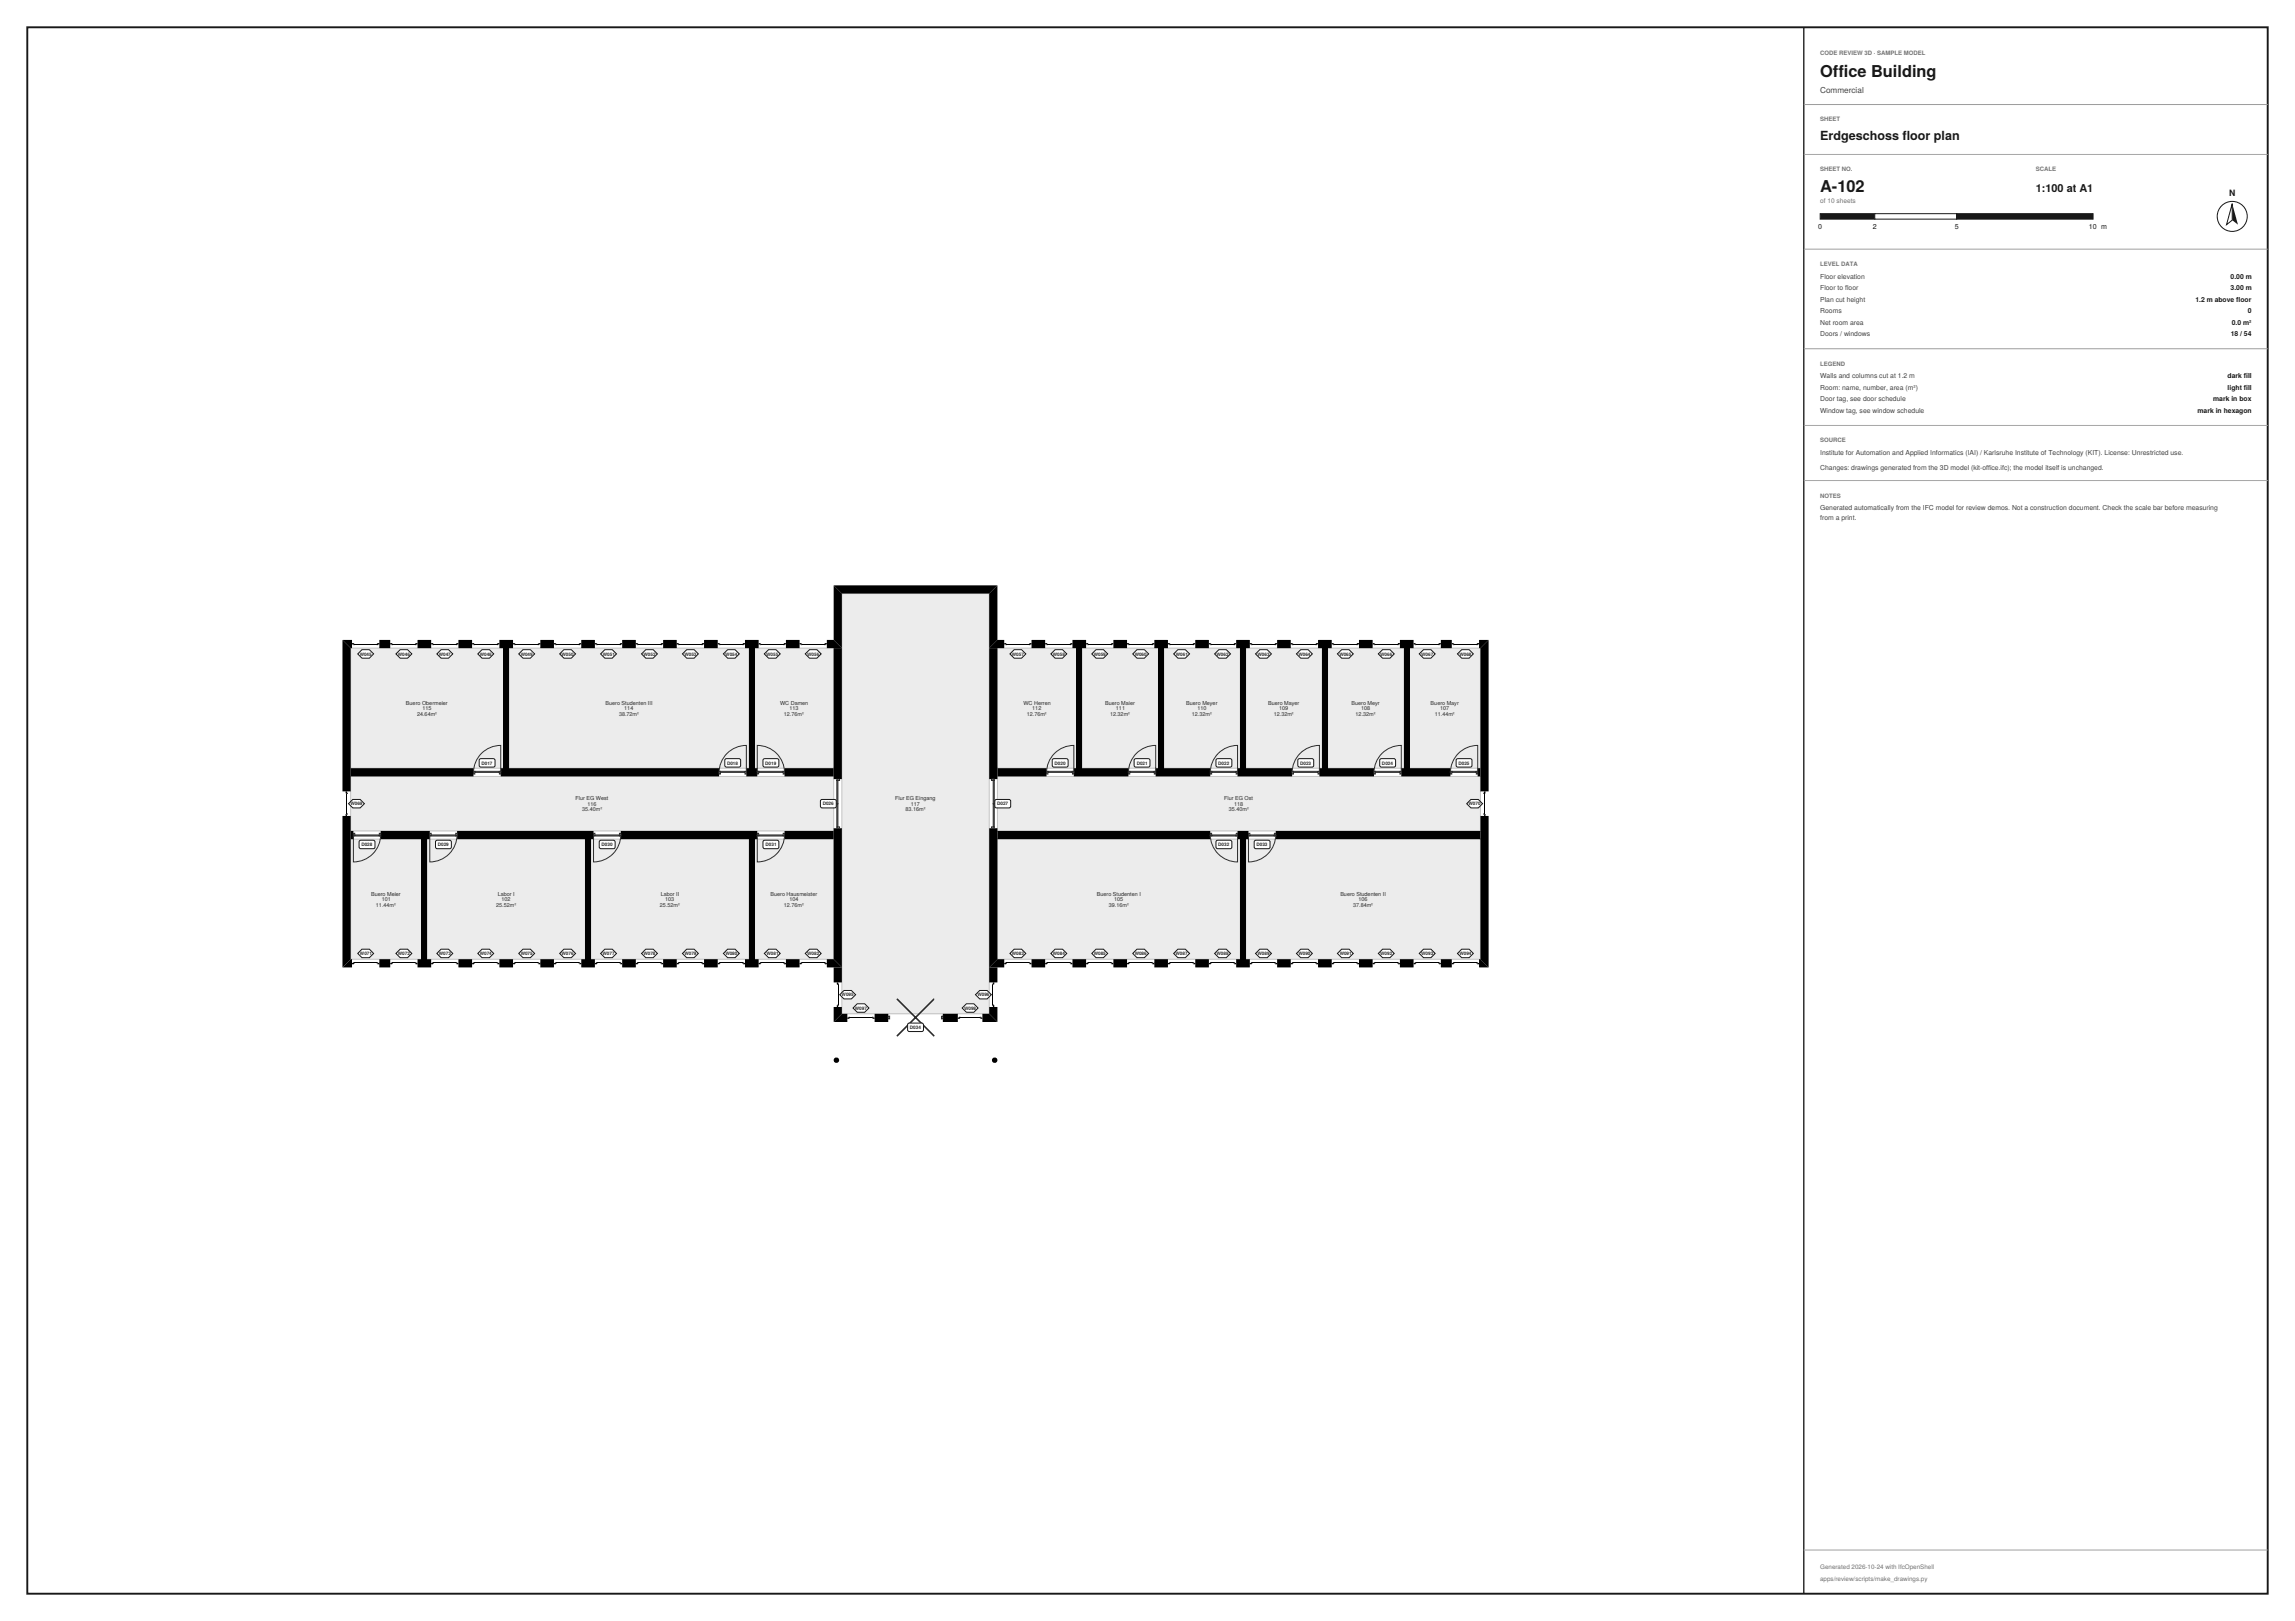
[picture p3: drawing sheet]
<svg xmlns="http://www.w3.org/2000/svg" width="841mm" height="594mm" viewBox="0 0 841 594" stroke-linecap="round" stroke-linejoin="round" font-family="sans-serif">
<defs><g id="words">
<g font-size="6" fill="#111827">
<text x="667" y="28.3">Office Building</text>
<text x="667" y="70.3">A-102</text>
</g>
<text font-size="4.6" fill="#111827" x="667" y="51.2">Erdgeschoss floor plan</text>
<text font-size="4" fill="#111827" x="746" y="70.3">1:100 at A1</text>
<text font-size="3.2" fill="#111827" x="816.8" y="71.8">N</text>
<text font-size="3" fill="#374151" x="667" y="34.1">Commercial</text>
<g font-size="2.6" fill="#111827">
<text x="666.3" y="83.8">0</text>
<text x="686.3" y="83.8">2</text>
<text x="716.3" y="83.8">5</text>
<text x="765.5" y="83.8">10 m</text>
</g>
<g font-size="2.5" fill="#374151">
<text x="667" y="102.2">Floor elevation</text>
<text x="667" y="106.4">Floor to floor</text>
<text x="667" y="110.6">Plan cut height</text>
<text x="667" y="114.8">Rooms</text>
<text x="667" y="119">Net room area</text>
<text x="667" y="123.2">Doors / windows</text>
<text x="667" y="138.7">Walls and columns cut at 1.2 m</text>
<text x="667" y="142.9">Room: name, number, area (m²)</text>
<text x="667" y="147.1">Door tag, see door schedule</text>
<text x="667" y="151.3">Window tag, see window schedule</text>
<text x="667" y="166.6">Institute for Automation and Applied Informatics (IAI) / Karlsruhe Institute of Technology (KIT). License: Unrestricted use.</text>
<text x="667" y="172.1">Changes: drawings generated from the 3D model (kit-office.ifc); the model itself is unchanged.</text>
<text x="667" y="186.9">Generated automatically from the IFC model for review demos. Not a construction document. Check the scale bar before measuring</text>
<text x="667" y="190.6">from a print.</text>
</g>
<g font-size="2.5" fill="#111827">
<text x="817.4" y="102.2">0.00 m</text>
<text x="817.4" y="106.4">3.00 m</text>
<text x="804.5" y="110.6">1.2 m above floor</text>
<text x="817.8" y="119">0.0 m²</text>
<text x="823.7" y="114.8">0</text>
<text x="817.4" y="123.2">18 / 54</text>
<text x="816.3" y="138.7">dark fill</text>
<text x="816.3" y="142.9">light fill</text>
<text x="811" y="147.1">mark in box</text>
<text x="805.3" y="151.3">mark in hexagon</text>
</g>
<text font-size="2.4" fill="#6b7280" x="667" y="74.3">of 10 sheets</text>
<g font-size="2.3" fill="#6b7280">
<text x="667" y="575">Generated 2026-10-24 with IfcOpenShell</text>
<text x="667" y="579.5">apps/review/scripts/make_drawings.py</text>
</g>
<g font-size="2.2" fill="#6b7280">
<text x="667" y="20.2">CODE REVIEW 3D · SAMPLE MODEL</text>
<text x="667" y="44.5">SHEET</text>
<text x="667" y="62.8">SHEET NO.</text>
<text x="746" y="62.8">SCALE</text>
<text x="667" y="97.5">LEVEL DATA</text>
<text x="667" y="134">LEGEND</text>
<text x="667" y="162.1">SOURCE</text>
<text x="667" y="182.3">NOTES</text>
</g>
<g font-size="2" fill="#1f2937">
<text x="148.8" y="258.2">Buero Obermeier</text>
<text x="152.8" y="262.2">24.64m²</text>
<text x="154.8" y="260.2">115</text>
<text x="221.9" y="258.2">Buero Studenten III</text>
<text x="226.8" y="262.2">38.72m²</text>
<text x="228.8" y="260.2">114</text>
<text x="285.9" y="258.2">WC Damen</text>
<text x="287.3" y="262.2">12.76m²</text>
<text x="289.3" y="260.2">113</text>
<text x="375" y="258.2">WC Herren</text>
<text x="376.3" y="262.2">12.76m²</text>
<text x="378.3" y="260.2">112</text>
<text x="405" y="258.2">Buero Maier</text>
<text x="406.8" y="262.2">12.32m²</text>
<text x="408.9" y="260.2">111</text>
<text x="434.7" y="258.2">Buero Meyer</text>
<text x="436.8" y="262.2">12.32m²</text>
<text x="438.8" y="260.2">110</text>
<text x="464.7" y="258.2">Buero Mayer</text>
<text x="466.8" y="262.2">12.32m²</text>
<text x="468.8" y="260.2">109</text>
<text x="495.3" y="258.2">Buero Meyr</text>
<text x="496.8" y="262.2">12.32m²</text>
<text x="498.8" y="260.2">108</text>
<text x="524.3" y="258.2">Buero Mayr</text>
<text x="525.8" y="262.2">11.44m²</text>
<text x="527.8" y="260.2">107</text>
<text x="210.9" y="293.2">Flur EG West</text>
<text x="328.1" y="293.2">Flur EG Eingang</text>
<text x="448.7" y="293.2">Flur EG Ost</text>
<text x="213.3" y="297.2">35.40m²</text>
<text x="215.3" y="295.2">116</text>
<text x="331.8" y="297.2">83.16m²</text>
<text x="333.8" y="295.2">117</text>
<text x="450.3" y="297.2">35.40m²</text>
<text x="452.3" y="295.2">118</text>
<text x="136" y="328.2">Buero Meier</text>
<text x="182.4" y="328.2">Labor I</text>
<text x="242.1" y="328.2">Labor II</text>
<text x="282.4" y="328.2">Buero Hausmeister</text>
<text x="401.9" y="328.2">Buero Studenten I</text>
<text x="491.2" y="328.2">Buero Studenten II</text>
<text x="137.8" y="332.2">11.44m²</text>
<text x="139.9" y="330.2">101</text>
<text x="181.8" y="332.2">25.52m²</text>
<text x="183.8" y="330.2">102</text>
<text x="241.8" y="332.2">25.52m²</text>
<text x="243.8" y="330.2">103</text>
<text x="287.3" y="332.2">12.76m²</text>
<text x="289.3" y="330.2">104</text>
<text x="406.3" y="332.2">39.16m²</text>
<text x="408.3" y="330.2">105</text>
<text x="495.8" y="332.2">37.84m²</text>
<text x="497.8" y="330.2">106</text>
</g>
<g font-size="1.7" fill="#1f2937">
<text x="131.8" y="240.2">W045</text>
<text x="145.8" y="240.2">W046</text>
<text x="160.8" y="240.2">W047</text>
<text x="175.8" y="240.2">W048</text>
<text x="190.8" y="240.2">W049</text>
<text x="205.8" y="240.2">W050</text>
<text x="220.9" y="240.2">W051</text>
<text x="235.8" y="240.2">W052</text>
<text x="250.8" y="240.2">W053</text>
<text x="265.8" y="240.2">W054</text>
<text x="280.8" y="240.2">W055</text>
<text x="295.8" y="240.2">W056</text>
<text x="370.8" y="240.2">W057</text>
<text x="385.8" y="240.2">W058</text>
<text x="400.8" y="240.2">W059</text>
<text x="415.8" y="240.2">W060</text>
<text x="430.9" y="240.2">W061</text>
<text x="445.8" y="240.2">W062</text>
<text x="460.8" y="240.2">W063</text>
<text x="475.8" y="240.2">W064</text>
<text x="490.8" y="240.2">W065</text>
<text x="505.8" y="240.2">W066</text>
<text x="520.8" y="240.2">W067</text>
<text x="534.8" y="240.2">W068</text>
<text x="176.4" y="280.2">D017</text>
<text x="266.4" y="280.2">D018</text>
<text x="280.4" y="280.2">D019</text>
<text x="386.4" y="280.2">D020</text>
<text x="416.6" y="280.2">D021</text>
<text x="446.4" y="280.2">D022</text>
<text x="476.4" y="280.2">D023</text>
<text x="506.4" y="280.2">D024</text>
<text x="534.4" y="280.2">D025</text>
<text x="128.4" y="295.1">W069</text>
<text x="301.5" y="295.1">D026</text>
<text x="365.4" y="295.1">D027</text>
<text x="538.2" y="295.1">W070</text>
<text x="132.4" y="310.1">D028</text>
<text x="160.4" y="310.1">D029</text>
<text x="220.4" y="310.1">D030</text>
<text x="280.6" y="310.1">D031</text>
<text x="446.4" y="310.1">D032</text>
<text x="460.4" y="310.1">D033</text>
<text x="131.9" y="350">W071</text>
<text x="145.8" y="350">W072</text>
<text x="160.8" y="350">W073</text>
<text x="175.8" y="350">W074</text>
<text x="190.8" y="350">W075</text>
<text x="205.8" y="350">W076</text>
<text x="220.8" y="350">W077</text>
<text x="235.8" y="350">W078</text>
<text x="250.8" y="350">W079</text>
<text x="265.8" y="350">W080</text>
<text x="280.9" y="350">W081</text>
<text x="295.8" y="350">W082</text>
<text x="370.8" y="350">W083</text>
<text x="385.8" y="350">W084</text>
<text x="400.8" y="350">W085</text>
<text x="415.8" y="350">W086</text>
<text x="430.8" y="350">W087</text>
<text x="445.8" y="350">W088</text>
<text x="460.8" y="350">W089</text>
<text x="475.8" y="350">W090</text>
<text x="490.9" y="350">W091</text>
<text x="505.8" y="350">W092</text>
<text x="520.8" y="350">W093</text>
<text x="534.8" y="350">W094</text>
<text x="308.4" y="365.1">W095</text>
<text x="358.2" y="365.1">W096</text>
<text x="313.3" y="370">W097</text>
<text x="353.3" y="370">W098</text>
<text x="333.4" y="377.1">D034</text>
</g>
</g></defs>
<path d="M323.4 233l.2 20.3zM323.4 233.1v20.2zM324.2 217.5h10.3v15h-6.4v-15v15h-3.9z" fill="#000"/>
<g fill="#e8edf3" stroke="#b9c2cd" stroke-width=".37">
<path d="M128.5 307.5h26v44h-26z"/>
<path d="M156.5 307.5h58v44h-58z"/>
<path d="M216.5 307.5h58v44h-58z"/>
<path d="M128.5 284.5h177v20h-177z"/>
<path d="M128.5 237.5h56v44h-56z"/>
<path d="M276.5 237.5h29v44h-29z"/>
<path d="M365.5 237.5h29v44h-29z"/>
<path d="M396.5 237.5h28v44h-28z"/>
<path d="M365.5 307.5h89v44h-89z"/>
<path d="M426.5 237.5h28v44h-28z"/>
<path d="M456.5 237.5h28v44h-28z"/>
<path d="M486.5 237.5h28v44h-28z"/>
<path d="M516.5 237.5h26v44h-26z"/>
<path d="M456.5 307.5h86v44h-86z"/>
<path d="M365.5 284.5h177v20h-177z"/>
<path d="M276.5 307.5h29v44h-29z"/>
<path d="M186.5 237.5h88v44h-88z"/>
<path d="M308.5 217.5h54v154h-54z"/>
</g>
<g fill="#000">
<path d="M305.5 214.5h60l-3 3h-54zM365.5 214.5v20l-3 3v-20zM184.5 237.5h2v44h-2zM274.5 237.5h2v44h-2zM305.5 214.5l3 3v20l-3-3zM394.5 237.5h2v44h-2zM424.5 237.5h2v44h-2zM454.5 237.5h2v44h-2zM484.5 237.5h2v44h-2zM514.5 237.5h2v44h-2zM154.5 307.5h2v44h-2zM214.5 307.5h2v44h-2z"/>
<path d="M274.5 307.5h2v44h-2zM454.5 307.5h2v44h-2z"/>
<path d="M125.5 234.5l3 3h.5v-3zM139 234.5v3h4v-3zM153 234.5v3h5v-3zM168 234.5v3h5v-3zM183 234.5v3h5v-3zM198 234.5v3h5v-3zM213 234.5v3h5v-3zM228 234.5v3h5v-3zM243 234.5v3h5v-3zM258 234.5v3h5v-3zM273 234.5v3h5v-3zM288 234.5v3h5v-3zM303 234.5v3h5.5l-3-3z"/>
<path d="M129 235.6h.7l.3 .8-1-.2zM138.1 235.9l.9-.3v.6l-.9 .2v-.2h.4h-.4zM129.7 235.9l-.2 .3zM129.7 236.2h.3zM138.3 235.9v.3z"/>
<path d="M143 235.6h.7l.2 .8-.9-.2zM152.1 235.9l.9-.3v.6l-.9 .2v-.2h.5h-.5zM143.4 236.2l.3-.3zM143.7 236.2h.2zM152.3 235.9v.3z"/>
<path d="M158 235.6h.7l.2 .8-.9-.2zM167 235.9l1-.3v.6l-1 .2v-.2h.6h-.6zM158.4 236.2l.3-.3zM158.7 236.2h.2zM167.3 235.9v.3z"/>
<path d="M173 235.6h.7l.2 .8-.9-.2zM182 235.9l1-.3v.6l-1 .2v-.2h.6h-.6zM173.4 236.2l.3-.3zM173.7 236.2h.2zM182.3 235.9v.3z"/>
<path d="M188 235.6h.7l.2 .8-.9-.2zM197 235.9l1-.3v.6l-1 .2v-.2h.5h-.5zM188.7 235.9l-.3 .3zM188.7 236.2h.2zM197.3 235.9v.3z"/>
<path d="M203 235.6h.7l.2 .8-.9-.2zM212 235.9l1-.3v.6l-1 .2v-.2h.6h-.6zM203.4 236.2l.3-.3zM203.7 236.2h.2zM212.3 235.9v.3z"/>
<path d="M218 235.6h.7l.2 .8-.9-.2zM227 235.9l1-.3v.6l-1 .2v-.2h.5h-.5zM218.4 236.2l.3-.3zM218.7 236.2h.2zM227.3 235.9v.3z"/>
<path d="M233 235.6h.7l.2 .8-.9-.2zM242 235.9l1-.3v.6l-1 .2v-.2h.5h-.5zM233.4 236.2l.3-.3zM233.7 236.2h.2zM242.3 235.9v.3z"/>
<path d="M248 235.6h.7l.2 .8-.9-.2zM257 235.9l1-.3v.6l-1 .2v-.2h.5h-.5zM248.7 235.9l-.2 .3zM248.7 236.2h.2zM257.3 235.9v.3z"/>
<path d="M263 235.6h.7l.2 .8-.9-.2zM272 235.9l1-.3v.6l-1 .2v-.2h.5h-.5zM263.7 235.9l-.2 .3zM263.7 236.2h.2zM272.3 235.9v.3z"/>
<path d="M278 235.6h.7l.2 .8-.9-.2zM287 235.9l1-.3v.6l-1 .2v-.2h.5h-.5zM278.7 235.9l-.2 .3zM278.7 236.2h.2zM287.3 235.9v.3z"/>
<path d="M293 235.6h.7l.2 .8-.9-.2zM302 235.9l1-.3v.6l-1 .2v-.2h.5h-.5zM293.7 235.9l-.2 .3zM293.7 236.2h.2zM302.3 235.9v.3z"/>
<path d="M365.5 234.5l-3 3h5.5v-3zM378 234.5v3h5v-3zM393 234.5v3h5v-3zM408 234.5v3h5v-3zM423 234.5v3h5v-3zM438 234.5v3h5v-3zM453 234.5v3h5v-3zM468 234.5v3h5v-3zM483 234.5v3h5v-3zM498 234.5v3h5v-3zM513 234.5v3h5v-3zM528 234.5v3h4v-3zM542 234.5v3h.5l3-3z"/>
<path d="M362.5 237.5v48h3v-48zM362.5 303.5v51l3-3v-48z"/>
<path d="M368 235.6h.7l.3 .8-1-.2zM377.3 235.6h.7v.6l-.9 .2v-.2h.4h-.4zM368.7 235.9l-.2 .3zM368.7 236.2h.3zM377.3 235.9v.3z"/>
<path d="M383 235.6h.7l.3 .8-1-.2zM392.1 235.9l.9-.3v.6l-.9 .2v-.2h.4h-.4zM383.7 235.9l-.2 .3zM383.7 236.2h.3zM392.3 235.9v.3z"/>
<path d="M398 235.6h.7l.3 .8-1-.2zM407.1 235.9l.9-.3v.6l-.9 .2v-.2h.5h-.5zM398.7 235.9l-.2 .3zM398.7 236.2h.3zM407.3 235.9v.3z"/>
<path d="M413 235.6h.7l.3 .8-1-.2zM422.3 235.6h.7v.6l-.9 .2v-.2h.5h-.5zM413.7 235.9l-.3 .3zM413.7 236.2h.3zM422.3 235.9v.3z"/>
<path d="M428 235.6h.7l.3 .8-1-.2zM437.3 235.6h.7v.6l-.9 .2v-.2h.5h-.5zM428.7 235.9l-.2 .3zM428.7 236.2h.3zM437.3 235.9v.3z"/>
<path d="M443 235.6h.7l.3 .8-1-.2zM452.1 235.9l.9-.3v.6l-.9 .2v-.2h.5h-.5zM443.7 235.9l-.3 .3zM443.7 236.2h.3zM452.3 235.9v.3z"/>
<path d="M458 235.6h.7l.3 .8-1-.2zM467.1 235.9l.9-.3v.6l-.9 .2v-.2h.5h-.5zM458.4 236.2l.3-.3zM458.7 236.2h.3zM467.3 235.9v.3z"/>
<path d="M473 235.6h.7l.2 .8-.9-.2zM482.3 235.6h.7v.6l-.9 .2v-.2h.5h-.5zM473.7 235.9l-.3 .3zM473.7 236.2h.2zM482.3 235.9v.3z"/>
<path d="M488 235.6h.7l.2 .8-.9-.2zM497.3 235.6h.7v.6l-.9 .2v-.2h.5h-.5zM488.7 235.9l-.3 .3zM488.7 236.2h.2zM497.3 235.9v.3z"/>
<path d="M503 235.6h.7l.3 .8-1-.2zM512 235.9l1-.3v.6l-1 .2v-.2h.6h-.6zM503.7 235.9l-.3 .3zM503.7 236.2h.3zM512.3 235.9v.3z"/>
<path d="M518 235.6h.7l.2 .8-.9-.2zM527 235.9l1-.3v.6l-1 .2v-.2h.6h-.6zM518.4 236.2l.3-.3zM518.7 236.2h.2zM527.3 235.9v.3z"/>
<path d="M532 235.6h.7l.2 .8-.9-.2zM541 235.9l1-.3v.6l-1 .2v-.2h.5h-.5zM532.7 235.9l-.2 .3zM532.7 236.2h.2zM541.3 235.9v.3z"/>
<path d="M542.5 237.5v52.5h3v-55.5zM542.5 299v52.5l3 3v-55.5z"/>
<path d="M126.7 298.3l.7-.2-.2 .9h-.5zM126.7 290h.5l.2 .9h-.2v-.4v.4l-.5-.2zM126.9 298.3l.3 .3zM127.2 298.1v.2zM126.9 290.7h.3z"/>
<path d="M287.5 281.5v3h18v-3zM273.5 281.5v3h4v-3zM183.5 281.5v3h80v-3zM128.5 281.5v3h45v-3z"/>
<path d="M541.5 281.5v3h1v-3zM513.5 281.5v3h18v-3zM483.5 281.5v3h20v-3zM453.5 281.5v3h20v-3zM423.5 281.5v3h20v-3zM393.5 281.5v3h20v-3zM365.5 281.5v3h18v-3z"/>
<path d="M543.6 298.1v.5h.2v-.5l.5 .2v.7h-.5v-.9zM543.8 290l-.2 .9h.5l-.3-.4v.2h.5v-.7zM543.8 290.7v.2zM543.8 298.3h.3z"/>
<path d="M128.5 304.5v3h1v-3zM139.5 304.5v3h18v-3zM167.5 304.5v3h50v-3zM227.5 304.5v3h50v-3zM287.5 304.5v3h18v-3z"/>
<path d="M365.5 304.5v3h78v-3zM453.5 304.5v3h4v-3zM467.5 304.5v3h75v-3z"/>
<path d="M125.5 299v55.5l3-3v-52.5zM125.5 234.5v55.5h3v-52.5z"/>
<path d="M138.1 352.6l.9 .2v.5h-.7zM129 352.8l1-.2v.2h-.5h.5v.3l-1 .2zM138.3 352.8v.3l.2-.3zM138.1 352.8h.2zM129.7 352.8v.3z"/>
<path d="M152.1 352.6l.9 .2v.5h-.7zM143 352.8l.9-.2v.2h-.5h.5v.3l-.9 .2zM152.3 352.8v.3l.3-.3zM152.1 352.8h.2zM143.7 352.8v.3z"/>
<path d="M167 352.6l1 .2v.5h-.7zM158 352.8l.9-.2v.2h-.5h.5v.3l-.9 .2zM167.3 352.8v.3l.3-.3zM167 352.8h.3zM158.7 352.8v.3z"/>
<path d="M182 352.6l1 .2v.5h-.7zM173 352.8l.9-.2v.2h-.5h.5v.3l-.9 .2zM182.3 352.8v.3l.3-.3zM182 352.8h.3zM173.7 352.8v.3z"/>
<path d="M197 352.6l1 .2v.5h-.7zM188 352.8l.9-.2v.2h-.5h.5v.3l-.9 .2zM197.3 352.8v.3l.2-.3zM197 352.8h.3zM188.7 352.8v.3z"/>
<path d="M212 352.6l1 .2v.5h-.7zM203 352.8l.9-.2v.2h-.5h.5v.3l-.9 .2zM212.3 352.8v.3l.3-.3zM212 352.8h.3zM203.7 352.8v.3z"/>
<path d="M227 352.6l1 .2v.5h-.7zM218 352.8l.9-.2v.2h-.5h.5v.3l-.9 .2zM227.3 352.8v.3l.2-.3zM227 352.8h.3zM218.7 352.8v.3z"/>
<path d="M242 352.6l1 .2v.5h-.7zM233 352.8l.9-.2v.2h-.5h.5v.3l-.9 .2zM242.3 352.8v.3l.2-.3zM242 352.8h.3zM233.7 352.8v.3z"/>
<path d="M257 352.6l1 .2v.5h-.7zM248 352.8l.9-.2v.2h-.4h.4v.3l-.9 .2zM257.3 352.8v.3l.2-.3zM257 352.8h.3zM248.7 352.8v.3z"/>
<path d="M272 352.6l1 .2v.5h-.7zM263 352.8l.9-.2v.2h-.4h.4v.3l-.9 .2zM272.3 352.8v.3l.2-.3zM272 352.8h.3zM263.7 352.8v.3z"/>
<path d="M287 352.6l1 .2v.5h-.7zM278 352.8l.9-.2v.2h-.4h.4v.3l-.9 .2zM287.3 352.8v.3l.2-.3zM287 352.8h.3zM278.7 352.8v.3z"/>
<path d="M302 352.6l1 .2v.5h-.7zM293 352.8l.9-.2v.2h-.4h.4v.3l-.9 .2zM302.3 352.8v.3l.2-.3zM302 352.8h.3zM293.7 352.8v.3z"/>
<path d="M303 351.5v3h5.5l-3-3zM288 351.5v3h5v-3zM273 351.5v3h5v-3zM258 351.5v3h5v-3zM243 351.5v3h5v-3zM228 351.5v3h5v-3zM213 351.5v3h5v-3zM198 351.5v3h5v-3zM183 351.5v3h5v-3zM168 351.5v3h5v-3zM153 351.5v3h5v-3zM139 351.5v3h4v-3zM125.5 354.5h3.5v-3h-.5z"/>
<path d="M305.5 303.5v48l3 3v-51zM305.5 237.5v48h3v-48z"/>
<path d="M362.5 354.5v5.5h3v-5.5zM362.5 369v2.5l3 3v-5.5z"/>
<path d="M377.1 352.6l.9 .2v.5h-.7zM368 352.8l1-.2v.2h-.5h.5v.3l-1 .2zM377.3 352.8v.3l.2-.3zM377.1 352.8h.2zM368.7 352.8v.3z"/>
<path d="M392.1 352.6l.9 .2v.5h-.7zM383 352.8l1-.2v.2h-.5h.5v.3l-1 .2zM392.3 352.8v.3l.2-.3zM392.1 352.8h.2zM383.7 352.8v.3z"/>
<path d="M407.1 352.6l.9 .2v.5h-.7zM398 352.8l1-.2v.2h-.5h.5v.3l-1 .2zM407.3 352.8v.3l.3-.3zM407.1 352.8h.2zM398.7 352.8v.3z"/>
<path d="M422.1 352.6l.9 .2v.5h-.7zM413 352.8l1-.2v.2h-.6h.6v.3l-1 .2zM422.3 352.8v.3l.3-.3zM422.1 352.8h.2zM413.7 352.8v.3z"/>
<path d="M437.1 352.6l.9 .2v.5h-.7zM428 352.8l1-.2v.2h-.5h.5v.3l-1 .2zM437.3 352.8v.3l.3-.3zM437.1 352.8h.2zM428.7 352.8v.3z"/>
<path d="M452.1 352.6l.9 .2v.5h-.7zM443 352.8l1-.2v.2h-.6h.6v.3l-1 .2zM452.3 352.8v.3l.3-.3zM452.1 352.8h.2zM443.7 352.8v.3z"/>
<path d="M467.1 352.6l.9 .2v.5h-.7zM458 352.8l1-.2v.2h-.6h.6v.3l-1 .2zM467.3 352.8v.3l.3-.3zM467.1 352.8h.2zM458.7 352.8v.3z"/>
<path d="M482.1 352.6l.9 .2v.5h-.7zM473 352.8l.9-.2v.2h-.5h.5v.3l-.9 .2zM482.3 352.8v.3l.3-.3zM482.1 352.8h.2zM473.7 352.8v.3z"/>
<path d="M497.1 352.6l.9 .2v.5h-.7zM488 352.8l.9-.2v.2h-.5h.5v.3l-.9 .2zM497.3 352.8v.3l.3-.3zM497.1 352.8h.2zM488.7 352.8v.3z"/>
<path d="M512 352.6l1 .2v.5h-.7zM503 352.8l1-.2v.2h-.6h.6v.3l-1 .2zM512.3 352.8v.3l.3-.3zM512 352.8h.3zM503.7 352.8v.3z"/>
<path d="M527 352.6l1 .2v.5h-.7zM518 352.8l.9-.2v.2h-.5h.5v.3l-.9 .2zM527.3 352.8v.3l.3-.3zM527 352.8h.3zM518.7 352.8v.3z"/>
<path d="M541 352.6l1 .2v.5h-.7zM532 352.8l.9-.2v.2h-.4h.4v.3l-.9 .2zM541.3 352.8v.3l.2-.3zM541 352.8h.3zM532.7 352.8v.3z"/>
<path d="M542 351.5v3h3.5l-3-3zM528 351.5v3h4v-3zM513 351.5v3h5v-3zM498 351.5v3h5v-3zM483 351.5v3h5v-3zM468 351.5v3h5v-3zM453 351.5v3h5v-3zM438 351.5v3h5v-3zM423 351.5v3h5v-3zM408 351.5v3h5v-3zM393 351.5v3h5v-3zM378 351.5v3h5v-3zM365.5 351.5l-3 3h5.5v-3z"/>
<path d="M308.5 371.5l-3 3h5v-3zM320.5 371.5v3h5v-3zM345.5 371.5v3h5.5v-3zM360 371.5v3h5.5l-3-3z"/>
<path d="M306.6 368.3l.8-.2-.3 .9h-.5zM306.6 360h.5l.3 .9h-.3v-.5v.5l-.5-.2zM306.9 368.3l.2 .2zM307.1 368.1v.2zM306.9 360.7h.2z"/>
<path d="M305.5 369v5.5l3-3v-2.5zM305.5 354.5v5.5h3v-5.5z"/>
<path d="M319.6 372.6l.9 .3v.5h-.7zM310.5 372.9l1-.3v.3h-.5h.5l-.3 .5h-.7zM319.8 372.9v.2l.2-.2zM319.6 372.9h.2zM311.2 372.9v.2z"/>
<path d="M359.1 372.6l.9 .3v.5h-.7zM351 372.9l.9-.3v.3h-.5h.5l-.2 .5h-.7zM359.3 372.9v.2l.2-.2zM359.1 372.9h.2zM351.7 372.9v.2z"/>
<path d="M363.9 360h.5v.7l-.8 .2zM363.6 368.1h.3v.4v-.4l.5 .2v.7h-.5zM363.9 360.4l.2 .3zM363.9 360.7v.2zM363.9 368.3h.2z"/>
<circle cx="306.5" cy="388.5" r="1.01"/>
<circle cx="364.5" cy="388.5" r="1.01"/>
</g>
<g fill="none" stroke="#000" stroke-width=".37">
<path d="M130 236.1h8.1M143.9 236.1h8.2M158.9 236.1h8.1M173.9 236.1h8.1M188.9 236.1h8.1M203.9 236.1h8.1M218.9 236.1h8.1M233.9 236.1h8.1M248.9 236.1h8.1M263.9 236.1h8.1M278.9 236.1h8.1M293.9 236.1h8.1"/>
<path d="M369 236.1h8.1M384 236.1h8.1M399 236.1h8.1M414 236.1h8.1M429 236.1h8.1M444 236.1h8.1M459 236.1h8.1M473.9 236.1h8.2M488.9 236.1h8.2M504 236.1h8.1M518.9 236.1h8.1M532.9 236.1h8.1"/>
<path d="M127.1 290.9v7.2M543.9 290.9v7.2M130 352.9h8.1M143.9 352.9h8.2M158.9 352.9h8.1M173.9 352.9h8.1M188.9 352.9h8.1M203.9 352.9h8.1M218.9 352.9h8.1M233.9 352.9h8.1M248.9 352.9h8.1M263.9 352.9h8.1"/>
<path d="M278.9 352.9h8.1M293.9 352.9h8.1M369 352.9h8.1M384 352.9h8.1M399 352.9h8.1M414 352.9h8.1M429 352.9h8.1M444 352.9h8.1M459 352.9h8.1M473.9 352.9h8.2M488.9 352.9h8.2M504 352.9h8.1"/>
<path d="M518.9 352.9h8.1M532.9 352.9h8.1M307.2 360.9v7.2M311.5 372.8h8.1M351.9 372.8h7.2M363.8 360.9v7.2"/>
</g>
<g fill="none" stroke="#2b2f36" stroke-width=".37">
<path d="M173.5 282.6h.5v1h-.5zM173.5 283.1a10 10 0 0 1 10-9.9v9.9M174 282.6h9v.5h-9zM183 282.6h.5v1h-.5zM263.5 282.6h.5v1h-.5zM263.5 283.1a10 10 0 0 1 10-9.9v9.9M264 282.6h9v.5h-9zM273 282.6h.5v1h-.5zM277.5 282.6h.5v1h-.5zM277.5 283.1v-9.9a10 10 0 0 1 10 9.9M278 282.6h9v.5h-9zM287 282.6h.5v1h-.5z"/>
<path d="M306.6 294.5h.5v8.5h-.5zM306.6 286v-.5h1v.5h-1v8.5h.5v-8.5M363.9 294.5h.5v8.5h-.5zM363.9 286h-.5v-.5h1v9h-.5v-8.5h.5M383.5 282.6h.5v1h-.5zM383.5 283.1a10 10 0 0 1 10-9.9v9.9M384 282.6h9v.5h-9zM393 282.6h.5v1h-.5zM413.5 282.6h.5v1h-.5zM413.5 283.1a10 10 0 0 1 10-9.9v9.9M414 282.6h9v.5h-9zM423 282.6h.5v1h-.5z"/>
<path d="M443.5 282.6h.5v1h-.5zM443.5 283.1a10 10 0 0 1 10-9.9v9.9M444 282.6h9v.5h-9zM453 282.6h.5v1h-.5zM473.5 282.6h.5v1h-.5zM473.5 283.1a10 10 0 0 1 10-9.9v9.9M474 282.6h9v.5h-9zM483 282.6h.5v1h-.5zM503.5 282.6h.5v1h-.5zM503.5 283.1a10 10 0 0 1 10-9.9v9.9M504 282.6h9v.5h-9zM513 282.6h.5v1h-.5z"/>
<path d="M531.5 282.6h.5v1h-.5zM531.5 283.1a10 10 0 0 1 10-9.9v9.9M532 282.6h9v.5h-9zM541 282.6h.5v1h-.5zM129.5 305.3h.5v1.1h-.5zM129.5 305.9v10a10 10 0 0 0 10-10M130 306h9v.4h-9zM139 305.3h.5v1.1h-.5zM157.5 305.3h.5v1.1h-.5zM157.5 305.9v10a10 10 0 0 0 10-10M158 306h9v.4h-9zM167 305.3h.5v1.1h-.5z"/>
<path d="M217.5 305.3h.5v1.1h-.5zM217.5 305.9v10a10 10 0 0 0 10-10M218 306h9v.4h-9zM227 305.3h.5v1.1h-.5zM277.5 305.3h.5v1.1h-.5zM277.5 305.9v10a10 10 0 0 0 10-10M278 306h9v.4h-9zM287 305.3h.5v1.1h-.5zM306.6 303h1v.5h-1zM363.4 303h1v.5h-1zM443.5 305.3h.5v1.1h-.5zM443.5 305.9a10 10 0 0 0 10 10v-10"/>
<path d="M444 306h9v.4h-9zM453 305.3h.5v1.1h-.5zM457.5 305.3h.5v1.1h-.5zM457.5 305.9v10a10 10 0 0 0 10-10M458 306h9v.4h-9zM467 305.3h.5v1.1h-.5zM325.5 372.3h.5v1.1h-.5zM328.7 366.2l.2-.1 6.6 6.6 6.6-6.6 .2 .1-6.7 6.7 6.7 6.6-.2 .1-6.6-6.6-6.6 6.6-.2-.1 6.7-6.6zM345 372.3h.5v1.1h-.5z"/>
</g>
<g fill="#fff" stroke="#111827" stroke-width=".37">
<path d="M175.8 278.2l5.2-.1 .4 .5v2.1l-.6 .4-4.8-.1-.4-.5z"/>
<path d="M265.8 278.2l5.2-.1 .4 .5v2.1l-.6 .4-4.8-.1-.4-.5z"/>
<path d="M279.8 278.2l5.2-.1 .4 .5v2.1l-.6 .4-4.8-.1-.4-.5z"/>
<path d="M385.8 278.2l5.2-.1 .4 .5v2.1l-.6 .4-4.8-.1-.4-.5z"/>
<path d="M415.8 278.2l5.2-.1 .4 .5v2.1l-.6 .4-4.8-.1-.4-.5z"/>
<path d="M445.8 278.2l5.2-.1 .4 .5v2.1l-.6 .4-4.8-.1-.4-.5z"/>
<path d="M475.8 278.2l5.2-.1 .4 .5v2.1l-.6 .4-4.8-.1-.4-.5z"/>
<path d="M505.8 278.2l5.2-.1 .4 .5v2.1l-.6 .4-4.8-.1-.4-.5z"/>
<path d="M533.8 278.2l5.2-.1 .4 .5v2.1l-.6 .4-4.8-.1-.4-.5z"/>
<path d="M300.8 293.1l5.3-.1 .4 .5-.1 2.2-.5 .3h-4.9l-.4-.6z"/>
<path d="M364.7 293.1l5.3-.1 .4 .5-.1 2.2-.5 .3h-4.9l-.4-.6z"/>
<path d="M131.8 308.1l5.2-.1 .4 .5v2.1l-.6 .4-4.8-.1-.4-.5z"/>
<path d="M159.8 308.1l5.2-.1 .4 .5v2.1l-.6 .4-4.8-.1-.4-.5z"/>
<path d="M219.8 308.1l5.2-.1 .4 .5v2.1l-.6 .4-4.8-.1-.4-.5z"/>
<path d="M279.8 308.1l5.2-.1 .4 .5v2.1l-.6 .4-4.8-.1-.4-.5z"/>
<path d="M445.8 308.1l5.2-.1 .4 .5v2.1l-.6 .4-4.8-.1-.4-.5z"/>
<path d="M459.8 308.1l5.2-.1 .4 .5v2.1l-.6 .4-4.8-.1-.4-.5z"/>
<path d="M332.8 375.1l5.2-.1 .4 .5v2.1l-.6 .4-4.8-.1-.4-.5z"/>
<path d="M131.1 239.6l1.5-1.5h2.8l1.5 1.5-1.5 1.6h-2.8z"/>
<path d="M145.1 239.6l1.5-1.5h2.8l1.5 1.5-1.5 1.6h-2.8z"/>
<path d="M160.1 239.6l1.5-1.5h2.8l1.5 1.5-1.5 1.6h-2.8z"/>
<path d="M175.1 239.6l1.5-1.5h2.8l1.5 1.5-1.5 1.6h-2.8z"/>
<path d="M190.1 239.6l1.5-1.5h2.8l1.5 1.5-1.5 1.6h-2.8z"/>
<path d="M206.6 238.1h2.8l1.5 1.5-1.5 1.6h-2.8l-1.5-1.6z"/>
<path d="M221.6 238.1h2.8l1.5 1.5-1.5 1.6h-2.8l-1.5-1.6z"/>
<path d="M236.6 238.1h2.8l1.5 1.5-1.5 1.6h-2.8l-1.5-1.6z"/>
<path d="M251.6 238.1h2.8l1.5 1.5-1.5 1.6h-2.8l-1.5-1.6z"/>
<path d="M266.6 238.1h2.8l1.5 1.5-1.5 1.6h-2.8l-1.5-1.6z"/>
<path d="M281.6 238.1h2.8l1.5 1.5-1.5 1.6h-2.8l-1.5-1.6z"/>
<path d="M295.1 239.6l1.5-1.5h2.8l1.5 1.5-1.5 1.6h-2.8z"/>
<path d="M370.1 239.6l1.5-1.5h2.8l1.5 1.5-1.5 1.6h-2.8z"/>
<path d="M385.1 239.6l1.5-1.5h2.8l1.5 1.5-1.5 1.6h-2.8z"/>
<path d="M400.1 239.6l1.5-1.5h2.8l1.5 1.5-1.5 1.6h-2.8z"/>
<path d="M416.6 238.1h2.8l1.5 1.5-1.5 1.6h-2.8l-1.5-1.6z"/>
<path d="M430.1 239.6l1.5-1.5h2.8l1.5 1.5-1.5 1.6h-2.8z"/>
<path d="M445.1 239.6l1.5-1.5h2.8l1.5 1.5-1.5 1.6h-2.8z"/>
<path d="M460.1 239.6l1.5-1.5h2.8l1.5 1.5-1.5 1.6h-2.8z"/>
<path d="M476.6 238.1h2.8l1.5 1.5-1.5 1.6h-2.8l-1.5-1.6z"/>
<path d="M490.1 239.6l1.5-1.5h2.8l1.5 1.5-1.5 1.6h-2.8z"/>
<path d="M505.1 239.6l1.5-1.5h2.8l1.5 1.5-1.5 1.6h-2.8z"/>
<path d="M521.6 238.1h2.8l1.5 1.5-1.5 1.6h-2.8l-1.5-1.6z"/>
<path d="M535.6 238.1h2.8l1.5 1.5-1.5 1.6h-2.8l-1.5-1.6z"/>
<path d="M129.3 293h2.7l1.5 1.5-1.5 1.5h-2.7l-1.6-1.5z"/>
<path d="M537.5 294.5l1.5-1.5h2.7l1.6 1.5-1.6 1.5h-2.7z"/>
<path d="M132.6 347.8h2.8l1.5 1.6-1.5 1.5h-2.8l-1.5-1.5z"/>
<path d="M146.6 347.8h2.8l1.5 1.6-1.5 1.5h-2.8l-1.5-1.5z"/>
<path d="M161.6 347.8h2.8l1.5 1.6-1.5 1.5h-2.8l-1.5-1.5z"/>
<path d="M176.6 347.8h2.8l1.5 1.6-1.5 1.5h-2.8l-1.5-1.5z"/>
<path d="M191.6 347.8h2.8l1.5 1.6-1.5 1.5h-2.8l-1.5-1.5z"/>
<path d="M206.6 347.8h2.8l1.5 1.6-1.5 1.5h-2.8l-1.5-1.5z"/>
<path d="M221.6 347.8h2.8l1.5 1.6-1.5 1.5h-2.8l-1.5-1.5z"/>
<path d="M236.6 347.8h2.8l1.5 1.6-1.5 1.5h-2.8l-1.5-1.5z"/>
<path d="M251.6 347.8h2.8l1.5 1.6-1.5 1.5h-2.8l-1.5-1.5z"/>
<path d="M266.6 347.8h2.8l1.5 1.6-1.5 1.5h-2.8l-1.5-1.5z"/>
<path d="M281.6 347.8h2.8l1.5 1.6-1.5 1.5h-2.8l-1.5-1.5z"/>
<path d="M296.6 347.8h2.8l1.5 1.6-1.5 1.5h-2.8l-1.5-1.5z"/>
<path d="M371.6 347.8h2.8l1.5 1.6-1.5 1.5h-2.8l-1.5-1.5z"/>
<path d="M386.6 347.8h2.8l1.5 1.6-1.5 1.5h-2.8l-1.5-1.5z"/>
<path d="M401.6 347.8h2.8l1.5 1.6-1.5 1.5h-2.8l-1.5-1.5z"/>
<path d="M416.6 347.8h2.8l1.5 1.6-1.5 1.5h-2.8l-1.5-1.5z"/>
<path d="M431.6 347.8h2.8l1.5 1.6-1.5 1.5h-2.8l-1.5-1.5z"/>
<path d="M446.6 347.8h2.8l1.5 1.6-1.5 1.5h-2.8l-1.5-1.5z"/>
<path d="M461.6 347.8h2.8l1.5 1.6-1.5 1.5h-2.8l-1.5-1.5z"/>
<path d="M476.6 347.8h2.8l1.5 1.6-1.5 1.5h-2.8l-1.5-1.5z"/>
<path d="M491.6 347.8h2.8l1.5 1.6-1.5 1.5h-2.8l-1.5-1.5z"/>
<path d="M506.6 347.8h2.8l1.5 1.6-1.5 1.5h-2.8l-1.5-1.5z"/>
<path d="M521.6 347.8h2.8l1.5 1.6-1.5 1.5h-2.8l-1.5-1.5z"/>
<path d="M535.6 347.8h2.8l1.5 1.6-1.5 1.5h-2.8l-1.5-1.5z"/>
<path d="M307.7 364.5l1.6-1.5h2.7l1.5 1.5-1.5 1.5h-2.7z"/>
<path d="M357.5 364.5l1.5-1.5h2.7l1.6 1.5-1.6 1.5h-2.7z"/>
<path d="M314.1 367.8h2.8l1.5 1.6-1.5 1.5h-2.8l-1.5-1.5z"/>
<path d="M354.1 367.8h2.8l1.5 1.6-1.5 1.5h-2.8l-1.5-1.5z"/>
</g>
<path d="M10 10h821v574h-821z" fill="none" stroke="#111827" stroke-width=".7" stroke-linecap="butt"/>
<path d="M661 10v574" fill="none" stroke="#111827" stroke-width=".5"/>
<path d="M661 38.3h170M661 56.6h170" fill="none" stroke="#9ca3af" stroke-width=".37"/>
<path d="M667 78.3h20v2h-20z" fill="#111827" stroke="#111827" stroke-width=".37"/>
<path d="M687 78.3h30v2h-30z" fill="#fff" stroke="#111827" stroke-width=".37"/>
<path d="M717 78.3h50v2h-50z" fill="#111827" stroke="#111827" stroke-width=".37"/>
<circle cx="818" cy="79.3" r="5.5" fill="none" stroke="#111827" stroke-width=".37"/>
<path d="M818 74.6l2.1 7.7-2.1-1.6z" fill="#111827"/>
<path d="M818 74.6v6.1l-2.1 1.6z" fill="#fff" stroke="#111827" stroke-width=".37"/>
<path d="M661 91.3h170M661 127.8h170M661 155.9h170M661 176.1h170M661 568h170" fill="none" stroke="#9ca3af" stroke-width=".37"/>
<use href="#words"/>
</svg>
